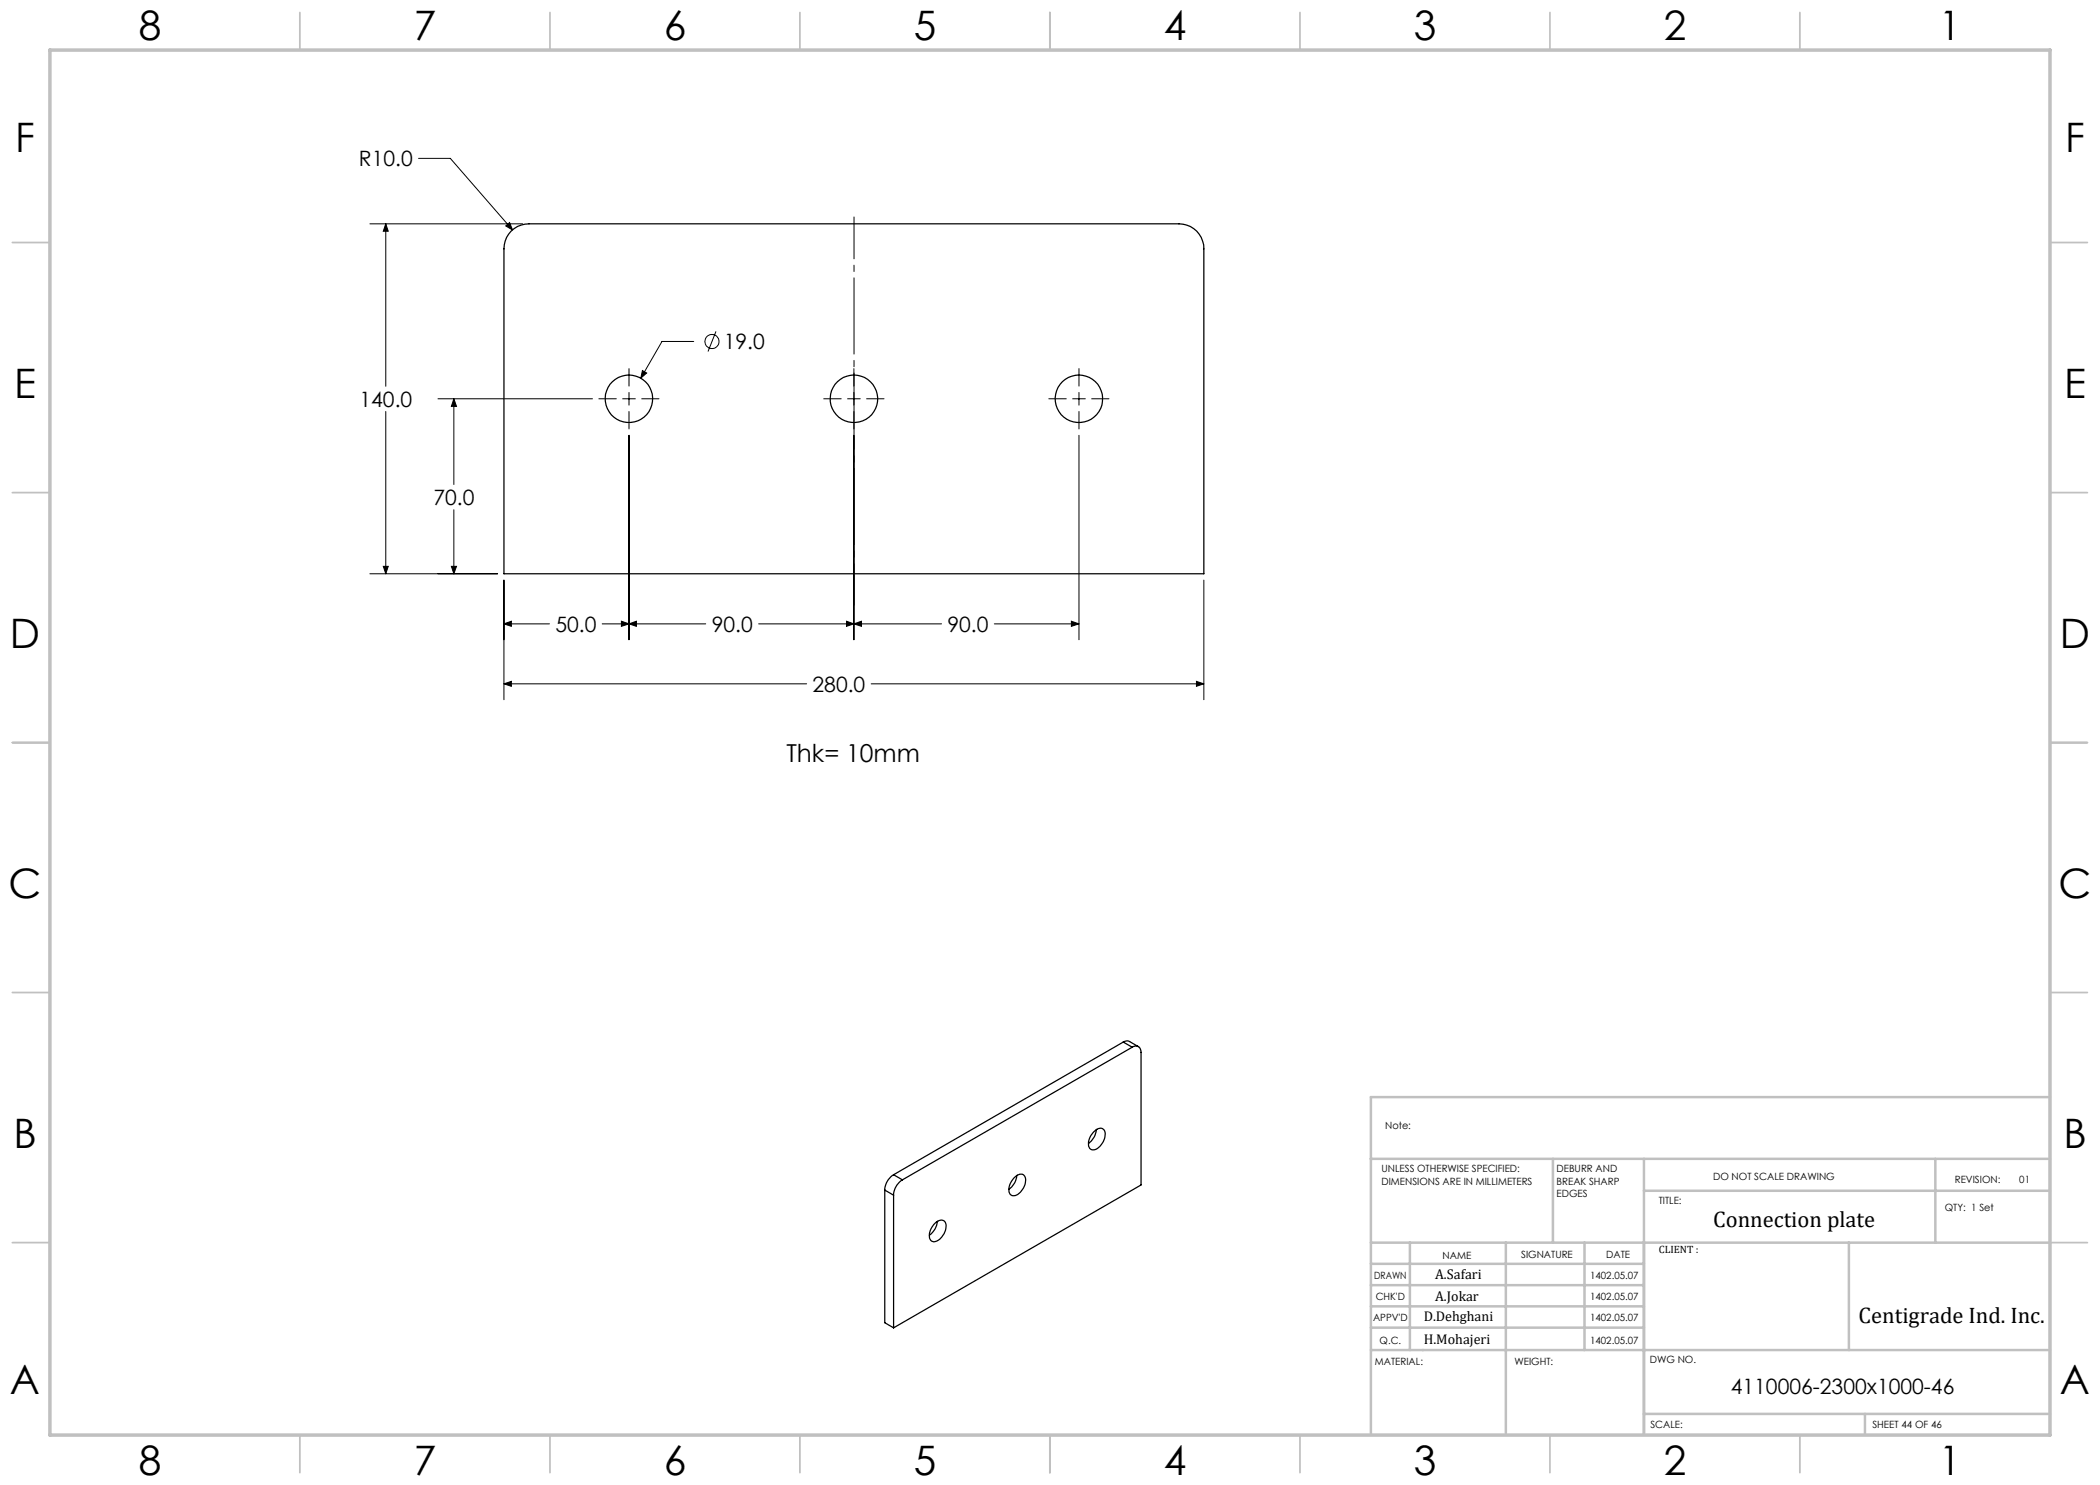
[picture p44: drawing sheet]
<svg xmlns="http://www.w3.org/2000/svg" width="420mm" height="297mm" viewBox="0 0 420 297" stroke-linecap="round" stroke-linejoin="round" font-family="sans-serif">
<defs><g id="words">
<g font-size="8.1">
<text x="27.8" y="8">8</text>
<text x="82.8" y="8">7</text>
<text x="132.8" y="8">6</text>
<text x="182.8" y="8">5</text>
<text x="232.8" y="8">4</text>
<text x="282.8" y="8">3</text>
<text x="332.8" y="8">2</text>
<text x="387.8" y="8">1</text>
<text x="3" y="30.4">F</text>
<text x="413" y="30.4">F</text>
<text x="2.8" y="79.6">E</text>
<text x="412.8" y="79.6">E</text>
<text x="2" y="129.6">D</text>
<text x="412" y="129.6">D</text>
<text x="1.7" y="179.6">C</text>
<text x="411.7" y="179.6">C</text>
<text x="2.7" y="229.6">B</text>
<text x="412.7" y="229.6">B</text>
<text x="2" y="278.9">A</text>
<text x="412" y="278.9">A</text>
<text x="27.8" y="295">8</text>
<text x="82.8" y="295">7</text>
<text x="132.8" y="295">6</text>
<text x="182.8" y="295">5</text>
<text x="232.8" y="295">4</text>
<text x="282.8" y="295">3</text>
<text x="332.8" y="295">2</text>
<text x="387.8" y="295">1</text>
</g>
<text font-size="4.9" x="157.3" y="152.4">Thk= 10mm</text>
<g font-size="4.5">
<text x="342.6" y="245.3">Connection plate</text>
<text x="371.7" y="264.6">Centigrade Ind. Inc.</text>
</g>
<g font-size="4.2">
<text x="71.8" y="33.3">R10.0</text>
<text x="144.7" y="69.8">19.0</text>
<text x="71.9" y="81.4">140.0</text>
<text x="86.7" y="101">70.0</text>
<text x="111.1" y="126.3">50.0</text>
<text x="142.3" y="126.3">90.0</text>
<text x="189.5" y="126.3">90.0</text>
<text x="162.5" y="138.3">280.0</text>
<text x="346.2" y="278.8">4110006-2300x1000-46</text>
</g>
<g font-size="2.8">
<text x="287" y="255.9">A.Safari</text>
<text x="287" y="260.1">A.Jokar</text>
<text x="284.7" y="264.2">D.Dehghani</text>
<text x="284.7" y="268.7">H.Mohajeri</text>
</g>
<text font-size="2.1" x="331.8" y="250.7">CLIENT :</text>
<g font-size="2">
<text x="277" y="225.8">Note:</text>
<text x="276.3" y="234.5">UNLESS OTHERWISE SPECIFIED:</text>
<text x="276.3" y="237">DIMENSIONS ARE IN MILLIMETERS</text>
<text x="311.3" y="234.5">DEBURR AND</text>
<text x="311.3" y="237">BREAK SHARP</text>
<text x="311.3" y="239.5">EDGES</text>
<text x="342.6" y="236">DO NOT SCALE DRAWING</text>
<text x="391" y="236.6">REVISION:</text>
<text x="403.9" y="236.6">01</text>
<text x="331.8" y="240.8">TITLE:</text>
<text x="389" y="242.2">QTY: 1 Set</text>
<text x="288.5" y="251.7">NAME</text>
<text x="304.2" y="251.7">SIGNATURE</text>
<text x="321.2" y="251.7">DATE</text>
<text x="274.8" y="255.9">DRAWN</text>
<text x="318" y="255.9">1402.05.07</text>
<text x="275.1" y="260.1">CHK'D</text>
<text x="318" y="260.1">1402.05.07</text>
<text x="274.6" y="264.2">APPV'D</text>
<text x="275.9" y="268.7">Q.C.</text>
<text x="318" y="264.2">1402.05.07</text>
<text x="318" y="268.7">1402.05.07</text>
<text x="275" y="273">MATERIAL:</text>
<text x="302.9" y="273">WEIGHT:</text>
<text x="330" y="272.5">DWG NO.</text>
<text x="330.1" y="285.6">SCALE:</text>
<text x="374.5" y="285.6">SHEET 44 OF 46</text>
</g>
</g></defs>
<g fill="none" stroke="#000" stroke-width=".2">
<path d="M83.7 31.7h6.4l12.4 14.3M74 44.8h30.5M77.2 44.8l.4 1.4h-.9zM77.2 44.8v32.5M101.1 45.2l.8-.7 .6 1.5zM87.6 79.8h30.9M90.8 79.8l.5 1.5h-1zM90.8 79.8v17.1M119.8 79.8h3.5M124.5 79.8h2.6M125.8 73.7v3.5M125.8 78.5v2.5"/>
<path d="M128.3 79.8h3.5M128.5 74.1l.8 .5-1.1 1zM138.7 68.3h-6.3l-4.2 7.3M143.2 66.3l-1.6 4M164.7 79.8h3.5M169.5 79.8h2.5M170.8 73.7v3.5M170.8 78.5v2.5M173.3 79.8h3.5M209.8 79.8h3.5M214.5 79.8h2.6M215.8 73.7v3.5"/>
<path d="M215.8 78.5v2.5M218.3 79.8h3.5M77.2 82.3v32.5M125.8 82.3v3.5M125.8 87.1v40.8M170.8 82.3v3.5M170.8 87.1v40.8M215.8 87.1v40.8M215.8 82.3v3.5M74 114.8h25.5M76.7 113.3h.9l-.4 1.5zM90.3 113.3h1l-.5 1.5z"/>
<path d="M90.8 101.9v12.9M100.8 116v23.9M240.8 116v23.9M100.8 136.8l1.5-.5v1zM100.8 124.8l1.5-.6v1.1zM100.8 136.8h60.5M100.8 124.8h9.1M120.4 124.8h20.7M124.3 124.2l1.5 .6-1.5 .5zM125.8 124.8l1.5-.6v1.1zM151.7 124.8h36.6M169.3 124.2l1.5 .6-1.5 .5z"/>
<path d="M170.8 124.8l1.5-.6v1.1zM174.2 136.8h66.6M198.9 124.8h16.9M214.3 124.2l1.5 .6-1.5 .5zM239.3 136.3l1.5 .5-1.5 .5z"/>
<circle cx="142.4" cy="68.3" r="1.4"/>
</g>
<path d="M170.8 121.1v-77.7" fill="none" stroke="#000" stroke-width=".2" stroke-dasharray="15.2 1.3 1.3 1.3" stroke-dashoffset="6.9"/>
<g fill="none" stroke="#c0c0c0" stroke-width=".35">
<path d="M60 2.5v7.5M110 2.5v7.5M160 2.5v7.5M210 2.5v7.5M260 2.5v7.5M310 2.5v7.5M360 2.5v7.5M2.5 48.5h7.5M410 48.5h7.5M2.5 98.5h7.5M410 98.5h7.5M2.5 148.5h7.5"/>
<path d="M410 148.5h7.5M2.5 198.5h7.5M410 198.5h7.5M2.5 248.5h7.5M410 248.5h7.5M60 287v7.5M110 287v7.5M160 287v7.5M210 287v7.5M260 287v7.5M310 287v7.5M360 287v7.5"/>
</g>
<g fill="none" stroke="#c0c0c0" stroke-width=".5">
<path d="M410 219.4h-135.8v67.4M274.2 231.8h135.8M310.6 231.8v16.7M328.8 231.8v55.2M328.8 238.2h81.2M387.1 231.8v16.7M274.2 248.5h135.8M274.2 257h54.6M274.2 252.8h54.6M282 248.5v21.5M301.2 248.5v38.3M316.9 248.5v21.5"/>
<path d="M369.8 248.5v21.5M274.2 265.5h54.6M274.2 261.3h54.6M274.2 270h135.8M328.8 282.8h81.2M373 282.8v4.2"/>
</g>
<path d="M10 10h400v277h-400z" fill="none" stroke="#c0c0c0" stroke-width=".7"/>
<path d="M239.3 136.3l1.5 .5-1.5 .5zM100.8 136.8l1.5-.5v1zM100.8 124.8l1.5-.6v1.1zM124.3 124.2l1.5 .6-1.5 .5zM125.8 124.8l1.5-.6v1.1zM169.3 124.2l1.5 .6-1.5 .5zM170.8 124.8l1.5-.6v1.1zM214.3 124.2l1.5 .6-1.5 .5zM128.5 74.1l-.3 1.5 1.1-1zM76.7 113.3h.9l-.4 1.5zM77.2 44.8l.4 1.4h-.9zM101.1 45.2l1.4 .8-.6-1.5zM90.3 113.3h1l-.5 1.5zM90.8 79.8l.5 1.5h-1z" fill="#000"/>
<g fill="none" stroke="#000" stroke-width=".25">
<path d="M102.2 46.2a5 5 0 0 1 3.6-1.4h130a4.9 4.9 0 0 1 5 5v65h-140v-65a5.2 5.2 0 0 1 1.4-3.6zM224.6 208.4l1.1-.2 2 1.1M224.6 208.4l1.8 1M224.6 208.4l-45.9 26.5M226.4 209.4a1.09 1.09 0 0 1 1.3-.1 1.09 1.09 0 0 1 .5 1.2v26.5l-49.5 28.6M226.4 209.4l-45.9 26.6M177 238l1.7 1M177 238v26.5l1.7 1.1M178.7 234.9a3.8 3.8 0 0 0-1.7 3.1M178.7 239v26.6M178.7 234.9l1.8 1.1M180.5 236a3.8 3.8 0 0 0-1.8 3"/>
<path d="M202.7 235.7a1.61 1.61 0 0 1 2.1-.6 2.82 2.82 0 0 1-1 3.6 1.15 1.15 0 0 1-1.5 .4 1.15 1.15 0 0 1-.5-1.5l.3-1zM203.4 235.1a3.9 3.9 0 0 1-1.6 2.8M218.6 226.5a1.53 1.53 0 0 1 2.1-.6 2.82 2.82 0 0 1-1 3.6 1.16 1.16 0 0 1-1.5 .4 1.16 1.16 0 0 1-.5-1.5l.3-1zM219.3 225.9a3.7 3.7 0 0 1-1.6 2.8M186.8 244.9a1.42 1.42 0 0 1 2.2-.5 3.1 3.1 0 0 1-2.3 4 1.23 1.23 0 0 1-.8-1.6l.3-1zM187.5 244.3a3.7 3.7 0 0 1-1.6 2.7"/>
<circle cx="125.8" cy="79.7" r="4.7"/>
<circle cx="170.8" cy="79.8" r="4.8"/>
<circle cx="215.8" cy="79.8" r="4.8"/>
</g>
<use href="#words"/>
</svg>
